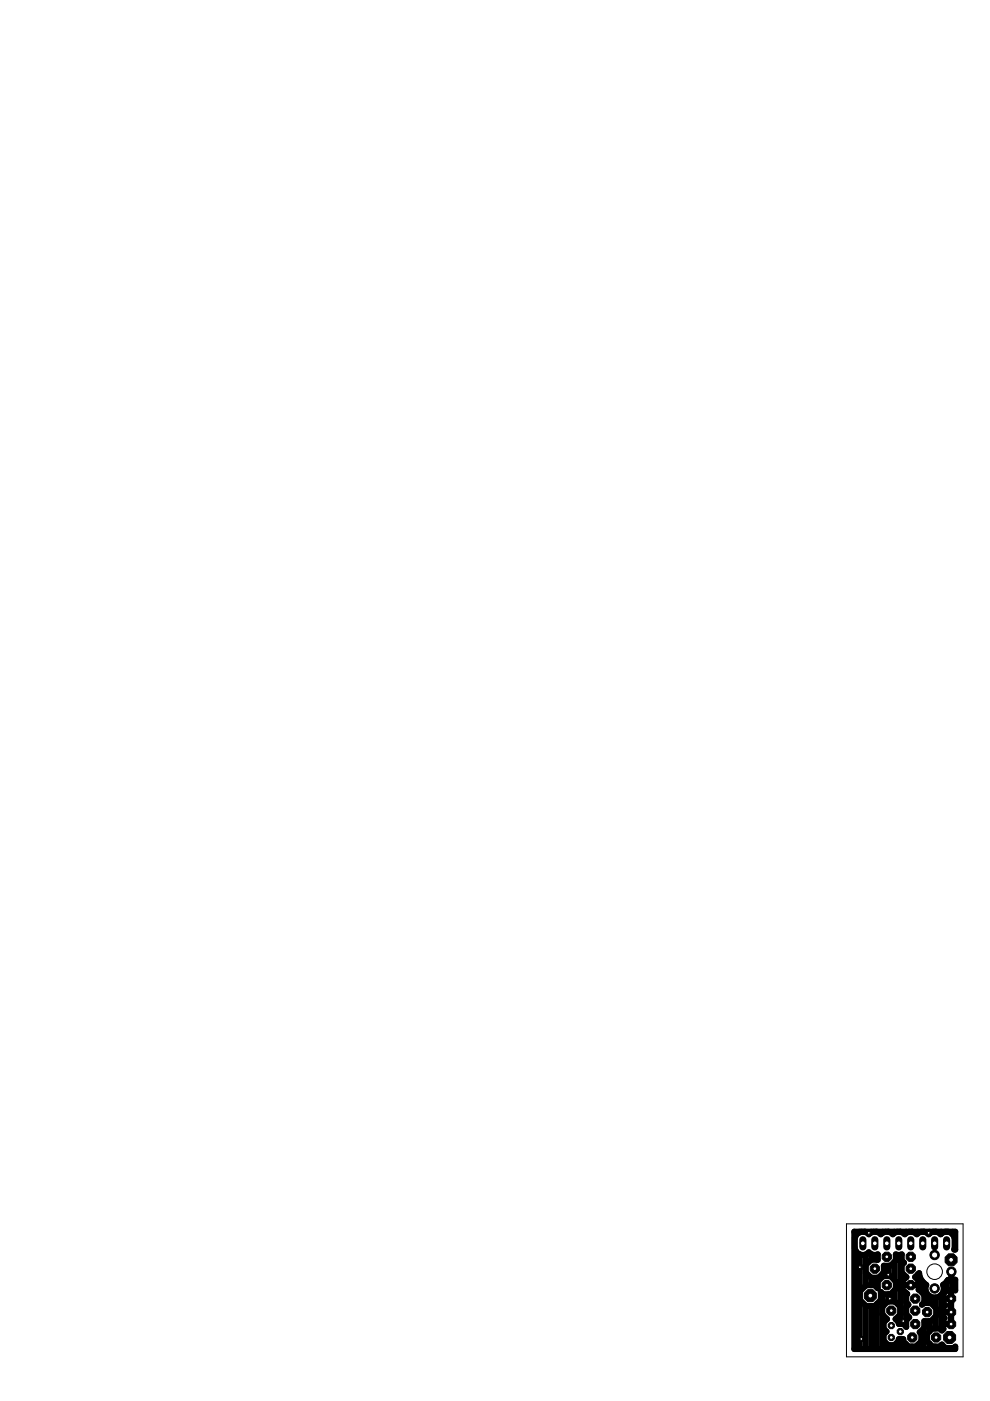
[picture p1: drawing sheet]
<svg xmlns="http://www.w3.org/2000/svg" width="210mm" height="297mm" viewBox="0 0 210 297" stroke-linecap="round" stroke-linejoin="round" font-family="sans-serif">
<g fill="#000" stroke="#000" stroke-width="1.3">
<path d="M181.1 261.1v24.9zM181.3 262.5v2.2zM181.5 261.9l-.2 .6zM181.3 264.7l.2 .6zM181.5 261.9l.5-.5zM181.5 265.3l.5 .5zM182 261.4l.6-.2zM182.2 261.1v.2zM182.2 265.9v20.1zM182.3 273.8v1.8zM182.3 273.8l1.3-1.3zM182 265.8l.6 .3z"/>
<path d="M182.6 261.2h.7zM182.6 266.1h.7zM183.3 261.2l.6 .2zM183.5 266v6.6zM183.5 276.8v9.2zM183.6 268.2v1.6zM183.6 268.2l1.1-1.1zM182.3 275.6l1.3 1.3zM183.6 272.5h1.8zM183.3 266.1l.6-.3zM183.9 261.4l.3 .3zM184.2 265.5l-.3 .3z"/>
<path d="M184.2 261.7l.3-.3zM184.2 265.5l.3 .3zM184.5 261.4l.6-.2zM183.6 269.8l1.1 1.1zM184.7 267.1h1.4zM184.7 261.1v.2zM184.7 265.9v1.2zM184.7 270.9v1.6zM184.7 276.9v9.1zM184.5 265.8l.6 .3zM185.1 261.2h.7zM183.6 276.9h1.8z"/>
<path d="M185.4 272.5l.7 .7zM185.1 266.1h.7zM185.8 261.2l.7 .2zM185.9 266v1.1zM185.9 270.9v2.1zM185.9 276.4v9.6zM186.1 265.9v1.2zM185.8 266.1l.3-.2zM186.1 271.7v1.5zM187.2 270.6l-1.1 1.1zM184.7 270.9h1.6zM186.5 261.4l.3 .3z"/>
<path d="M186.8 261.7l.3-.3zM186.8 273.9v1.7zM185.4 276.9l1.4-1.3zM187.1 277.1v1.6zM188.2 276l-1.1 1.1zM187.1 261.4l.6-.2zM187.2 261.1v.3zM187.2 270v.6zM187.2 274.3v2.7zM187.2 278.8v7.2zM186.8 273.9l.4 .5zM187.2 270.6h1.6z"/>
<path d="M187.4 268.4v1.4zM186.3 270.9l1.1-1.1zM187.7 261.2h.7zM187.1 278.7l1 1zM188.2 276h1.6zM188.4 261.2l.6 .2zM188.4 268.4v2.2zM188.4 274.4v1.6zM187.4 268.4h1.4zM187.2 274.4h1.6zM188.8 270.6l1.1 1.1zM189 261.4l.3 .3z"/>
<path d="M189.3 261.7l.3-.3zM189.6 261.4l.6-.2zM189.6 261.1v.3zM189.6 267.5v3.9zM189.6 273.6v2.4zM189.8 276l1.1 1.1zM189.9 279.7l.7 .7zM189.9 265.9v1.4zM188.8 268.4l1.1-1.1zM189.9 271.7v1.6zM189.9 273.3l-1.1 1.1zM189.9 265.9l.3 .2z"/>
<path d="M190.2 261.2h.7zM190.9 277.1v1.6zM190.9 278.7l-1 1zM190.9 266.1v14.6zM190.2 266.1h.7zM190.9 261.2l.6 .2zM191.2 268.2v1.6zM191.7 267.7l-.5 .5zM191.2 265.9v1.4zM190.9 266.1l.3-.2zM191.2 272.5v.7zM191.2 272.5h1.9z"/>
<path d="M191.2 271.7v.8zM191.2 271.7l1-.9zM191.5 261.4l.3 .3zM191.2 267.3l.5 .4zM191.8 261.7l.3-.3zM192.1 261.1v.3zM192.1 270.7v.1zM192.1 274.1v7.2zM192.1 261.4l.7-.2zM192.2 279.9l.6-.6zM192.2 277.1v1.6zM192.6 276.6l-.4 .5z"/>
<path d="M192.2 274.6v1.5zM192.4 274.3l-.2 .3zM191.2 269.8l1 1zM191.2 273.2l1.1 1.1zM192.2 276.1l.4 .5zM192.8 261.2h.6zM192.2 278.7l.6 .6zM193.1 272.5h1.8zM193.4 261.2l.7 .2zM194 270.8l.9 .9zM194.1 261.4l.3 .3zM194.4 261.7l.3-.3z"/>
<path d="M194.6 261.1v.4zM194.6 270.2v1.2zM194.7 261.4l.6-.2zM194.8 273.4l1.2 1.2zM194.9 269.9v.2zM194 270.8l.9-.9zM194.9 271.7v.8zM194.9 272.5v.7zM194.9 273.2l-.1 .2zM194.9 270.1l.2 .8zM195.3 261.2h.7zM195.5 276.6l.3-.3z"/>
<path d="M195.1 270.9l.4 .8zM195.8 276.3h1.6zM195.8 271.9v2.5zM196 261.2l.6 .2zM196 274.6v1.5zM196 276.1l-.5 .5zM195.5 271.7l.7 .6zM196.2 272.8v.8zM196.4 272.4l-.2 .4zM196.2 272.3l.2 .1zM196.2 273.6l.3 .7zM196.6 261.4l.3 .3z"/>
<path d="M196.9 261.7l.3-.3zM197.1 261.1v.5zM197.1 274.8v1.5zM196.5 274.3l.6 .5zM197.2 261.4l.6-.2zM197.4 276.3l1.1 1.1zM197.1 274.8l.7 .3zM197.8 261.2h.7zM198.3 275.1v2.1zM198.3 279.2v2.5zM198.5 277.4v1.6zM198.5 279l-1.1 1.1z"/>
<path d="M198.5 261.2l.6 .2zM197.8 275.1h.7zM199.1 261.4l.3 .3zM198.5 275.1l.8-.3zM199.4 261.7l.3-.3zM199.5 261.1v.5zM199.5 274.5v7.4zM199.7 261.4l.7-.2zM200.3 279.5l-.5 .5zM199.8 278.2v.8zM199.8 278.2h1.9zM199.8 277.4v.8z"/>
<path d="M200.5 276.8l-.7 .6zM199.8 275.3v.8zM199.8 275.3h1.9zM199.8 274.6v.7zM200.9 273.5l-1.1 1.1zM199.3 274.8l.5-.5zM199.9 272.4l.2 .4zM200.1 272.8v.8zM200.1 273.6l-.3 .7zM199.9 272.4l.3-.1zM199.8 279l.5 .5zM200.4 261.2h.6z"/>
<path d="M199.8 276.1l.7 .7zM200.8 271.7v1.9zM200.8 271.7l-.6 .6zM200.9 273.5h.8zM201 271.4l-.2 .3zM201 261.2l.7 .2zM201 271.4h.1zM201.1 271.4l.3 .1zM201.4 271.5h.2zM201.7 273.5v1.8zM201.7 273.5h.7zM201.7 278.2v1.8z"/>
<path d="M201.7 276.3v1.9zM201.7 275.3v1zM201.7 261.4l.4 .5zM201.7 269.6v1.9zM201.6 271.5h.1zM201.7 271.5h.1zM202 261.1v.6zM202 271.5v2zM201.8 271.5h.3zM202.1 261.9l.3 .6zM202.3 264.9h.2zM202.1 271.5l.2-.1z"/>
<path d="M202.4 262.5v2.2zM202.4 264.7l-.1 .2zM202.4 273.5l.1 .1zM202.5 261.1v3.8zM181.1 261.1h21.4zM202.5 271.3v2.3zM202.3 271.4l.2-.1zM181.1 286h21.4zM187.4 280.4v1.3zM187.4 280.4l.7-.7zM187.4 282.9v1.3zM187.4 282.9l.6-.6z"/>
<path d="M187.4 281.7l.6 .6zM187.4 284.2l.9 1zM188.4 285.2v.8zM188.3 285.2h1.3zM189.6 285.2v.8zM190.6 280.4v.3zM190.6 280.7h.9zM190.6 283.9v.3zM190.6 284.2l-1 1zM190.9 283.9v2.1zM191.5 283.9v.5zM190.6 283.9h.9z"/>
<path d="M191.5 280.7l.7 .6zM192.1 285v1zM192.2 279.9v1.4zM191.5 284.4l1.1 1.1zM193.4 285.5v.5zM192.6 285.5h1.6zM194.6 285.1v.9zM195 282.5l.3 .3zM195.3 282.8v1.6zM194.2 285.5l1.1-1.1zM195.8 281.6v4.4zM196 280.1v1.4z"/>
<path d="M195 282.5l1-1zM196.6 282.8v1.6zM196.6 282.8l1.1-1.1zM197.1 280.1v2.2zM197.1 284.8v1.2zM196 280.1h1.4zM196.6 284.4l1.1 1.1zM197.7 281.7h1.6zM198.3 285.5v.5zM197.7 285.5h1.6zM199.3 281.7l.4 .4zM199.5 285.2v.8z"/>
<path d="M199.3 285.5l.4-.4zM200 281.7l-.3 .4zM199.8 280.7v.8zM199.8 280.7h1.9zM199.8 280v.7zM199.8 281.5l.2 .2zM199.7 285.1l.7 .7zM200.8 285.8v.2zM201.7 280v.7zM202 285.8v.2zM200.4 285.8h1.8zM202.5 285.5v.5z"/>
<path d="M202.5 285.5l-.3 .3z"/>
</g>
<circle cx="189" cy="281.1" r=".71" fill="#000" stroke="#000" stroke-width=".21"/>
<circle cx="189" cy="281.1" r=".4" fill="#fff" stroke="#000" stroke-width=".21"/>
<circle cx="190.9" cy="282.3" r=".71" fill="#000" stroke="#000" stroke-width=".21"/>
<circle cx="190.9" cy="282.3" r=".4" fill="#fff" stroke="#000" stroke-width=".21"/>
<circle cx="189" cy="283.6" r=".71" fill="#000" stroke="#000" stroke-width=".21"/>
<circle cx="189" cy="283.6" r=".4" fill="#fff" stroke="#000" stroke-width=".21"/>
<circle cx="194.1" cy="277.9" r="1.05" fill="#000" stroke="#000" stroke-width=".21"/>
<circle cx="194.1" cy="277.9" r=".4" fill="#fff" stroke="#000" stroke-width=".21"/>
<circle cx="189" cy="277.9" r="1.05" fill="#000" stroke="#000" stroke-width=".21"/>
<circle cx="189" cy="277.9" r=".4" fill="#fff" stroke="#000" stroke-width=".21"/>
<circle cx="201.3" cy="283.6" r="1.38" fill="#000" stroke="#000" stroke-width=".21"/>
<circle cx="201.3" cy="283.6" r=".51" fill="#fff" stroke="#000" stroke-width=".21"/>
<circle cx="193.1" cy="269" r="1.05" fill="#000" stroke="#000" stroke-width=".21"/>
<circle cx="193.1" cy="269" r=".4" fill="#fff" stroke="#000" stroke-width=".21"/>
<circle cx="185.5" cy="269" r="1.05" fill="#000" stroke="#000" stroke-width=".21"/>
<circle cx="185.5" cy="269" r=".4" fill="#fff" stroke="#000" stroke-width=".21"/>
<path d="M200.7 262.8v1.6z" fill="#000" stroke="#000" stroke-width="1.5"/>
<circle cx="200.7" cy="263.6" r=".51" fill="#fff" stroke="#000" stroke-width=".21"/>
<path d="M198.2 262.8v1.6z" fill="#000" stroke="#000" stroke-width="1.5"/>
<circle cx="198.2" cy="263.6" r=".51" fill="#fff" stroke="#000" stroke-width=".21"/>
<path d="M195.6 262.8v1.6z" fill="#000" stroke="#000" stroke-width="1.5"/>
<circle cx="195.6" cy="263.6" r=".51" fill="#fff" stroke="#000" stroke-width=".21"/>
<path d="M193.1 262.8v1.6z" fill="#000" stroke="#000" stroke-width="1.5"/>
<circle cx="193.1" cy="263.6" r=".51" fill="#fff" stroke="#000" stroke-width=".21"/>
<path d="M190.6 262.8v1.6z" fill="#000" stroke="#000" stroke-width="1.5"/>
<circle cx="190.6" cy="263.6" r=".51" fill="#fff" stroke="#000" stroke-width=".21"/>
<path d="M188 262.8v1.6z" fill="#000" stroke="#000" stroke-width="1.5"/>
<circle cx="188" cy="263.6" r=".51" fill="#fff" stroke="#000" stroke-width=".21"/>
<path d="M185.5 262.8v1.6z" fill="#000" stroke="#000" stroke-width="1.5"/>
<circle cx="185.5" cy="263.6" r=".51" fill="#fff" stroke="#000" stroke-width=".21"/>
<path d="M182.9 262.8v1.6z" fill="#000" stroke="#000" stroke-width="1.5"/>
<circle cx="182.9" cy="263.6" r=".51" fill="#fff" stroke="#000" stroke-width=".21"/>
<circle cx="193.1" cy="266.5" r="1.05" fill="#000" stroke="#000" stroke-width=".21"/>
<circle cx="193.1" cy="266.5" r=".4" fill="#fff" stroke="#000" stroke-width=".21"/>
<circle cx="188" cy="266.5" r="1.05" fill="#000" stroke="#000" stroke-width=".21"/>
<circle cx="188" cy="266.5" r=".4" fill="#fff" stroke="#000" stroke-width=".21"/>
<circle cx="201.7" cy="278.2" r="1.05" fill="#000" stroke="#000" stroke-width=".21"/>
<circle cx="201.7" cy="278.2" r=".4" fill="#fff" stroke="#000" stroke-width=".21"/>
<circle cx="196.6" cy="278.2" r="1.05" fill="#000" stroke="#000" stroke-width=".21"/>
<circle cx="196.6" cy="278.2" r=".4" fill="#fff" stroke="#000" stroke-width=".21"/>
<circle cx="193.1" cy="272.5" r="1.05" fill="#000" stroke="#000" stroke-width=".21"/>
<circle cx="193.1" cy="272.5" r=".4" fill="#fff" stroke="#000" stroke-width=".21"/>
<circle cx="188" cy="272.5" r="1.05" fill="#000" stroke="#000" stroke-width=".21"/>
<circle cx="188" cy="272.5" r=".4" fill="#fff" stroke="#000" stroke-width=".21"/>
<circle cx="198.5" cy="283.6" r="1.05" fill="#000" stroke="#000" stroke-width=".21"/>
<circle cx="198.5" cy="283.6" r=".4" fill="#fff" stroke="#000" stroke-width=".21"/>
<circle cx="193.4" cy="283.6" r="1.05" fill="#000" stroke="#000" stroke-width=".21"/>
<circle cx="193.4" cy="283.6" r=".4" fill="#fff" stroke="#000" stroke-width=".21"/>
<circle cx="201.7" cy="275.3" r="1.05" fill="#000" stroke="#000" stroke-width=".21"/>
<circle cx="201.7" cy="275.3" r=".4" fill="#fff" stroke="#000" stroke-width=".21"/>
<circle cx="194.1" cy="275.3" r="1.05" fill="#000" stroke="#000" stroke-width=".21"/>
<circle cx="194.1" cy="275.3" r=".4" fill="#fff" stroke="#000" stroke-width=".21"/>
<circle cx="201.7" cy="280.7" r="1.05" fill="#000" stroke="#000" stroke-width=".21"/>
<circle cx="201.7" cy="280.7" r=".4" fill="#fff" stroke="#000" stroke-width=".21"/>
<circle cx="194.1" cy="280.7" r="1.05" fill="#000" stroke="#000" stroke-width=".21"/>
<circle cx="194.1" cy="280.7" r=".4" fill="#fff" stroke="#000" stroke-width=".21"/>
<circle cx="198.2" cy="266.1" r=".99" fill="#000" stroke="#000" stroke-width=".21"/>
<circle cx="198.2" cy="266.1" r=".66" fill="#fff" stroke="#000" stroke-width=".21"/>
<circle cx="198.2" cy="273.2" r=".99" fill="#000" stroke="#000" stroke-width=".21"/>
<circle cx="198.2" cy="273.2" r=".66" fill="#fff" stroke="#000" stroke-width=".21"/>
<circle cx="201.7" cy="269.6" r=".99" fill="#000" stroke="#000" stroke-width=".21"/>
<circle cx="201.7" cy="269.6" r=".66" fill="#fff" stroke="#000" stroke-width=".21"/>
<circle cx="184.5" cy="274.7" r="1.38" fill="#000" stroke="#000" stroke-width=".21"/>
<circle cx="184.5" cy="274.7" r=".51" fill="#fff" stroke="#000" stroke-width=".21"/>
<circle cx="201.7" cy="267.1" r="1.38" fill="#000" stroke="#000" stroke-width=".21"/>
<circle cx="201.7" cy="267.1" r=".51" fill="#fff" stroke="#000" stroke-width=".21"/>
<path d="M196.4 260.9h1v1h-1z" fill="#000" stroke="#000" stroke-width=".21"/>
<circle cx="196.9" cy="261.4" r=".3" fill="#fff" stroke="#000" stroke-width=".21"/>
<path d="M183.7 260.9h1v1h-1z" fill="#000" stroke="#000" stroke-width=".21"/>
<circle cx="184.2" cy="261.4" r=".3" fill="#fff" stroke="#000" stroke-width=".21"/>
<path d="M181.8 268.2h1v1h-1z" fill="#000" stroke="#000" stroke-width=".21"/>
<circle cx="182.3" cy="268.7" r=".3" fill="#fff" stroke="#000" stroke-width=".21"/>
<path d="M182.1 283.4h1v1h-1z" fill="#000" stroke="#000" stroke-width=".21"/>
<circle cx="182.6" cy="283.9" r=".3" fill="#fff" stroke="#000" stroke-width=".21"/>
<path d="M191 279.6h1v1h-1z" fill="#000" stroke="#000" stroke-width=".21"/>
<circle cx="191.5" cy="280.1" r=".3" fill="#fff" stroke="#000" stroke-width=".21"/>
<path d="M187.8 269.7h1v1.1h-1z" fill="#000" stroke="#000" stroke-width=".21"/>
<circle cx="188.3" cy="270.3" r=".3" fill="#fff" stroke="#000" stroke-width=".21"/>
<path d="M188.2 274.8h1v1h-1z" fill="#000" stroke="#000" stroke-width=".21"/>
<circle cx="188.7" cy="275.3" r=".3" fill="#fff" stroke="#000" stroke-width=".21"/>
<path d="M179.5 259.5h24.7zM204.2 259.5v28.2zM179.5 259.5v28.2zM179.5 287.7h24.7z" fill="#000" stroke="#000" stroke-width=".21"/>
<circle cx="198.2" cy="269.6" r="1.65" fill="none" stroke="#000" stroke-width=".21"/>
</svg>
